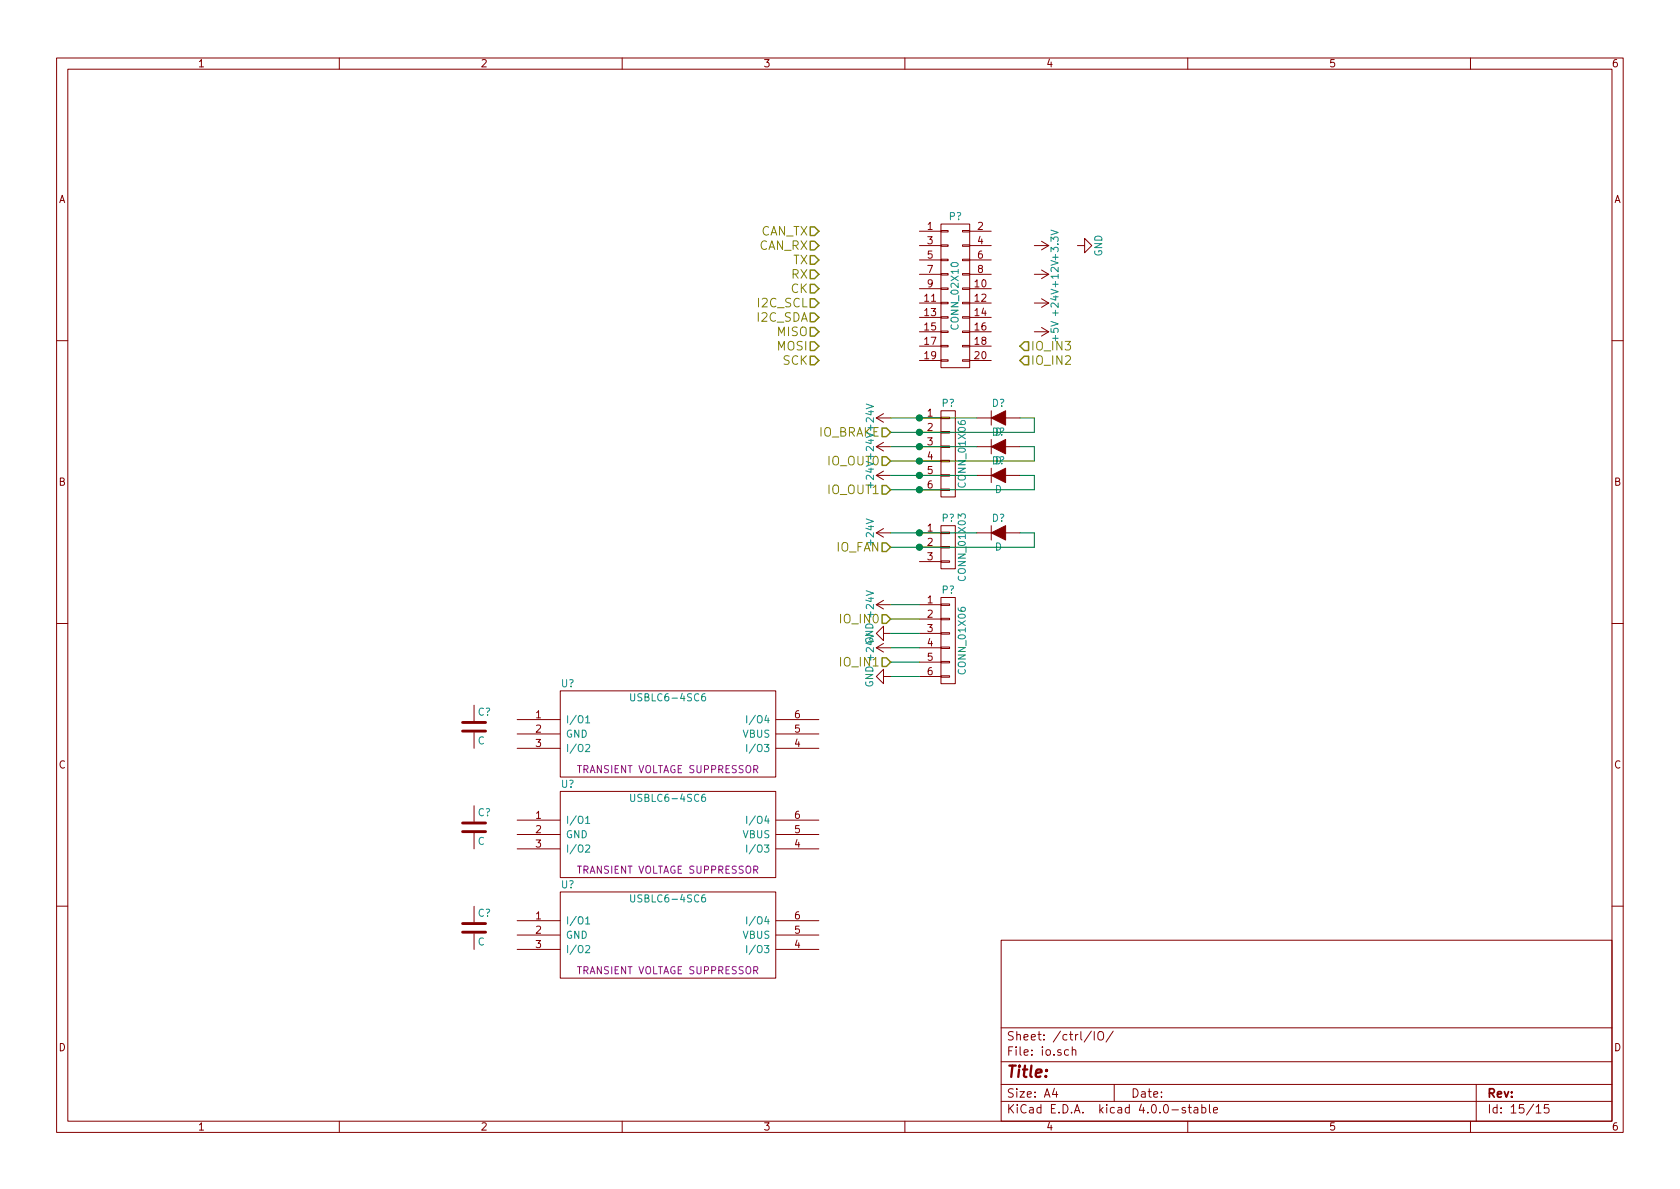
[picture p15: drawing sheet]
EESchema Schematic File Version 2
LIBS:power
LIBS:stmbl_3.4-cache
EELAYER 25 0
EELAYER END
$Descr A4 11693 8268
encoding utf-8
Sheet 15 15
Title ""
Date ""
Rev ""
Comp ""
Comment1 ""
Comment2 ""
Comment3 ""
Comment4 ""
$EndDescr
$Comp
L CONN_01X03 P?
U 1 1
P 6600 3800
F 0 "P?" H 6600 4000 50  0000 C CNN
F 1 "CONN_01X03" V 6700 3800 50  0000 C CNN
F 2 "" H 6600 3800 60  0000 C CNN
F 3 "" H 6600 3800 60  0000 C CNN
	1    6600 3800
	1    0    0    -1  
$EndComp
$Comp
L CONN_01X06 P?
U 1 1
P 6600 3150
F 0 "P?" H 6600 3500 50  0000 C CNN
F 1 "CONN_01X06" V 6700 3150 50  0000 C CNN
F 2 "" H 6600 3150 60  0000 C CNN
F 3 "" H 6600 3150 60  0000 C CNN
	1    6600 3150
	1    0    0    -1  
$EndComp
$Comp
L CONN_01X06 P?
U 1 1
P 6600 4450
F 0 "P?" H 6600 4800 50  0000 C CNN
F 1 "CONN_01X06" V 6700 4450 50  0000 C CNN
F 2 "" H 6600 4450 60  0000 C CNN
F 3 "" H 6600 4450 60  0000 C CNN
	1    6600 4450
	1    0    0    -1  
$EndComp
Text HLabel 5700 1600 0    60   Input ~ 0
CAN_TX
Text HLabel 5700 1700 0    60   Input ~ 0
CAN_RX
Text HLabel 5700 1800 0    60   Input ~ 0
TX
Text HLabel 5700 1900 0    60   Input ~ 0
RX
Text HLabel 5700 2000 0    60   Input ~ 0
CK
Text HLabel 5700 2100 0    60   Input ~ 0
I2C_SCL
Text HLabel 5700 2200 0    60   Input ~ 0
I2C_SDA
Text HLabel 6200 3800 0    60   Input ~ 0
IO_FAN
Text HLabel 6200 3000 0    60   Input ~ 0
IO_BRAKE
Text HLabel 6200 3200 0    60   Input ~ 0
IO_OUT0
Text HLabel 6200 3400 0    60   Input ~ 0
IO_OUT1
Text HLabel 6200 4300 0    60   Input ~ 0
IO_IN0
Text HLabel 6200 4600 0    60   Input ~ 0
IO_IN1
Text HLabel 5700 2300 0    60   Input ~ 0
MISO
Text HLabel 5700 2400 0    60   Input ~ 0
MOSI
Text HLabel 5700 2500 0    60   Input ~ 0
SCK
$Comp
L CONN_02X10 P?
U 1 1
P 6650 2050
F 0 "P?" H 6650 2600 50  0000 C CNN
F 1 "CONN_02X10" V 6650 2050 50  0000 C CNN
F 2 "" H 6650 850 50  0000 C CNN
F 3 "" H 6650 850 50  0000 C CNN
	1    6650 2050
	1    0    0    -1  
$EndComp
Text HLabel 7100 2500 2    60   Input ~ 0
IO_IN2
$Comp
L USBLC6-4SC6 U?
U 1 1
P 4650 5100
F 0 "U?" H 3951 5448 50  0000 C CNN
F 1 "USBLC6-4SC6" H 4650 5350 50  0000 C CNN
F 2 "" H 4650 5100 60  0000 C CNN
F 3 "" H 4650 5100 60  0000 C CNN
F 4 "TRANSIENT VOLTAGE SUPPRESSOR" H 4650 4850 50  0000 C CNN "Description"
	1    4650 5100
	1    0    0    -1  
$EndComp
$Comp
L USBLC6-4SC6 U?
U 1 1
P 4650 5800
F 0 "U?" H 3951 6148 50  0000 C CNN
F 1 "USBLC6-4SC6" H 4650 6050 50  0000 C CNN
F 2 "" H 4650 5800 60  0000 C CNN
F 3 "" H 4650 5800 60  0000 C CNN
F 4 "TRANSIENT VOLTAGE SUPPRESSOR" H 4650 5550 50  0000 C CNN "Description"
	1    4650 5800
	1    0    0    -1  
$EndComp
$Comp
L USBLC6-4SC6 U?
U 1 1
P 4650 6500
F 0 "U?" H 3951 6848 50  0000 C CNN
F 1 "USBLC6-4SC6" H 4650 6750 50  0000 C CNN
F 2 "" H 4650 6500 60  0000 C CNN
F 3 "" H 4650 6500 60  0000 C CNN
F 4 "TRANSIENT VOLTAGE SUPPRESSOR" H 4650 6250 50  0000 C CNN "Description"
	1    4650 6500
	1    0    0    -1  
$EndComp
$Comp
L C C?
U 1 1
P 3300 5050
F 0 "C?" H 3325 5150 50  0000 L CNN
F 1 "C" H 3325 4950 50  0000 L CNN
F 2 "" H 3338 4900 30  0000 C CNN
F 3 "" H 3300 5050 60  0000 C CNN
	1    3300 5050
	1    0    0    -1  
$EndComp
$Comp
L C C?
U 1 1
P 3300 5750
F 0 "C?" H 3325 5850 50  0000 L CNN
F 1 "C" H 3325 5650 50  0000 L CNN
F 2 "" H 3338 5600 30  0000 C CNN
F 3 "" H 3300 5750 60  0000 C CNN
	1    3300 5750
	1    0    0    -1  
$EndComp
$Comp
L C C?
U 1 1
P 3300 6450
F 0 "C?" H 3325 6550 50  0000 L CNN
F 1 "C" H 3325 6350 50  0000 L CNN
F 2 "" H 3338 6300 30  0000 C CNN
F 3 "" H 3300 6450 60  0000 C CNN
	1    3300 6450
	1    0    0    -1  
$EndComp
$Comp
L D D?
U 1 1
P 6950 3700
F 0 "D?" H 6950 3800 50  0000 C CNN
F 1 "D" H 6950 3600 50  0000 C CNN
F 2 "" H 6950 3700 60  0000 C CNN
F 3 "" H 6950 3700 60  0000 C CNN
	1    6950 3700
	1    0    0    -1  
$EndComp
$Comp
L D D?
U 1 1
P 6950 3300
F 0 "D?" H 6950 3400 50  0000 C CNN
F 1 "D" H 6950 3200 50  0000 C CNN
F 2 "" H 6950 3300 60  0000 C CNN
F 3 "" H 6950 3300 60  0000 C CNN
	1    6950 3300
	1    0    0    -1  
$EndComp
Text HLabel 7100 2400 2    60   Input ~ 0
IO_IN3
$Comp
L +24V #PWR?
U 1 1
P 6200 4200
F 0 "#PWR?" H 6200 4050 50  0001 C CNN
F 1 "+24V" H 6200 4340 50  0000 C CNN
F 2 "" H 6200 4200 50  0000 C CNN
F 3 "" H 6200 4200 50  0000 C CNN
	1    6200 4200
	0    -1   -1   0   
$EndComp
$Comp
L +24V #PWR?
U 1 1
P 6200 4500
F 0 "#PWR?" H 6200 4350 50  0001 C CNN
F 1 "+24V" H 6200 4640 50  0000 C CNN
F 2 "" H 6200 4500 50  0000 C CNN
F 3 "" H 6200 4500 50  0000 C CNN
	1    6200 4500
	0    -1   -1   0   
$EndComp
$Comp
L +24V #PWR?
U 1 1
P 6200 3700
F 0 "#PWR?" H 6200 3550 50  0001 C CNN
F 1 "+24V" H 6200 3840 50  0000 C CNN
F 2 "" H 6200 3700 50  0000 C CNN
F 3 "" H 6200 3700 50  0000 C CNN
	1    6200 3700
	0    -1   -1   0   
$EndComp
$Comp
L +24V #PWR?
U 1 1
P 6200 3300
F 0 "#PWR?" H 6200 3150 50  0001 C CNN
F 1 "+24V" H 6200 3440 50  0000 C CNN
F 2 "" H 6200 3300 50  0000 C CNN
F 3 "" H 6200 3300 50  0000 C CNN
	1    6200 3300
	0    -1   -1   0   
$EndComp
$Comp
L +24V #PWR?
U 1 1
P 6200 2900
F 0 "#PWR?" H 6200 2750 50  0001 C CNN
F 1 "+24V" H 6200 3040 50  0000 C CNN
F 2 "" H 6200 2900 50  0000 C CNN
F 3 "" H 6200 2900 50  0000 C CNN
	1    6200 2900
	0    -1   -1   0   
$EndComp
$Comp
L +24V #PWR?
U 1 1
P 7200 2100
F 0 "#PWR?" H 7200 1950 50  0001 C CNN
F 1 "+24V" H 7200 2240 50  0000 C CNN
F 2 "" H 7200 2100 50  0000 C CNN
F 3 "" H 7200 2100 50  0000 C CNN
	1    7200 2100
	0    1    1    0   
$EndComp
$Comp
L +12V #PWR?
U 1 1
P 7200 1900
F 0 "#PWR?" H 7200 1750 50  0001 C CNN
F 1 "+12V" H 7200 2040 50  0000 C CNN
F 2 "" H 7200 1900 50  0000 C CNN
F 3 "" H 7200 1900 50  0000 C CNN
	1    7200 1900
	0    1    1    0   
$EndComp
$Comp
L +3.3V #PWR?
U 1 1
P 7200 1700
F 0 "#PWR?" H 7200 1550 50  0001 C CNN
F 1 "+3.3V" H 7200 1840 50  0000 C CNN
F 2 "" H 7200 1700 50  0000 C CNN
F 3 "" H 7200 1700 50  0000 C CNN
	1    7200 1700
	0    1    1    0   
$EndComp
$Comp
L +5V #PWR?
U 1 1
P 7200 2300
F 0 "#PWR?" H 7200 2150 50  0001 C CNN
F 1 "+5V" H 7200 2440 50  0000 C CNN
F 2 "" H 7200 2300 50  0000 C CNN
F 3 "" H 7200 2300 50  0000 C CNN
	1    7200 2300
	0    1    1    0   
$EndComp
$Comp
L GND #PWR?
U 1 1
P 7500 1700
F 0 "#PWR?" H 7500 1450 50  0001 C CNN
F 1 "GND" H 7500 1550 50  0000 C CNN
F 2 "" H 7500 1700 50  0000 C CNN
F 3 "" H 7500 1700 50  0000 C CNN
	1    7500 1700
	0    -1   -1   0   
$EndComp
$Comp
L GND #PWR?
U 1 1
P 6200 4700
F 0 "#PWR?" H 6200 4450 50  0001 C CNN
F 1 "GND" H 6200 4550 50  0000 C CNN
F 2 "" H 6200 4700 50  0000 C CNN
F 3 "" H 6200 4700 50  0000 C CNN
	1    6200 4700
	0    1    1    0   
$EndComp
$Comp
L GND #PWR?
U 1 1
P 6200 4400
F 0 "#PWR?" H 6200 4150 50  0001 C CNN
F 1 "GND" H 6200 4250 50  0000 C CNN
F 2 "" H 6200 4400 50  0000 C CNN
F 3 "" H 6200 4400 50  0000 C CNN
	1    6200 4400
	0    1    1    0   
$EndComp
$Comp
L +24V #PWR?
U 1 1
P 6200 3100
F 0 "#PWR?" H 6200 2950 50  0001 C CNN
F 1 "+24V" H 6200 3240 50  0000 C CNN
F 2 "" H 6200 3100 50  0000 C CNN
F 3 "" H 6200 3100 50  0000 C CNN
	1    6200 3100
	0    -1   -1   0   
$EndComp
$Comp
L D D?
U 1 1
P 6950 3100
F 0 "D?" H 6950 3200 50  0000 C CNN
F 1 "D" H 6950 3000 50  0000 C CNN
F 2 "" H 6950 3100 60  0000 C CNN
F 3 "" H 6950 3100 60  0000 C CNN
	1    6950 3100
	1    0    0    -1  
$EndComp
$Comp
L D D?
U 1 1
P 6950 2900
F 0 "D?" H 6950 3000 50  0000 C CNN
F 1 "D" H 6950 2800 50  0000 C CNN
F 2 "" H 6950 2900 60  0000 C CNN
F 3 "" H 6950 2900 60  0000 C CNN
	1    6950 2900
	1    0    0    -1  
$EndComp
Wire Wire Line
	6200 3700 6800 3700
Wire Wire Line
	6200 3800 7200 3800
Connection ~ 6400 3700
Wire Wire Line
	7100 3700 7200 3700
Wire Wire Line
	7200 3700 7200 3800
Connection ~ 6400 3800
Wire Wire Line
	6200 2900 6800 2900
Connection ~ 6400 2900
Wire Wire Line
	6200 3000 7200 3000
Wire Wire Line
	6200 3100 6800 3100
Connection ~ 6400 3100
Wire Wire Line
	7100 3100 7200 3100
Wire Wire Line
	7200 3100 7200 3200
Wire Wire Line
	7200 3200 6200 3200
Wire Wire Line
	7100 2900 7200 2900
Wire Wire Line
	7200 2900 7200 3000
Wire Wire Line
	6200 3300 6800 3300
Connection ~ 6400 3300
Wire Wire Line
	7100 3300 7200 3300
Wire Wire Line
	7200 3300 7200 3400
Wire Wire Line
	7200 3400 6200 3400
Connection ~ 6400 3400
Connection ~ 6400 3200
Connection ~ 6400 3000
Wire Wire Line
	6200 4200 6400 4200
Wire Wire Line
	6200 4300 6400 4300
Wire Wire Line
	6200 4400 6400 4400
Wire Wire Line
	6200 4500 6400 4500
Wire Wire Line
	6200 4600 6400 4600
Wire Wire Line
	6200 4700 6400 4700
$EndSCHEMATC
